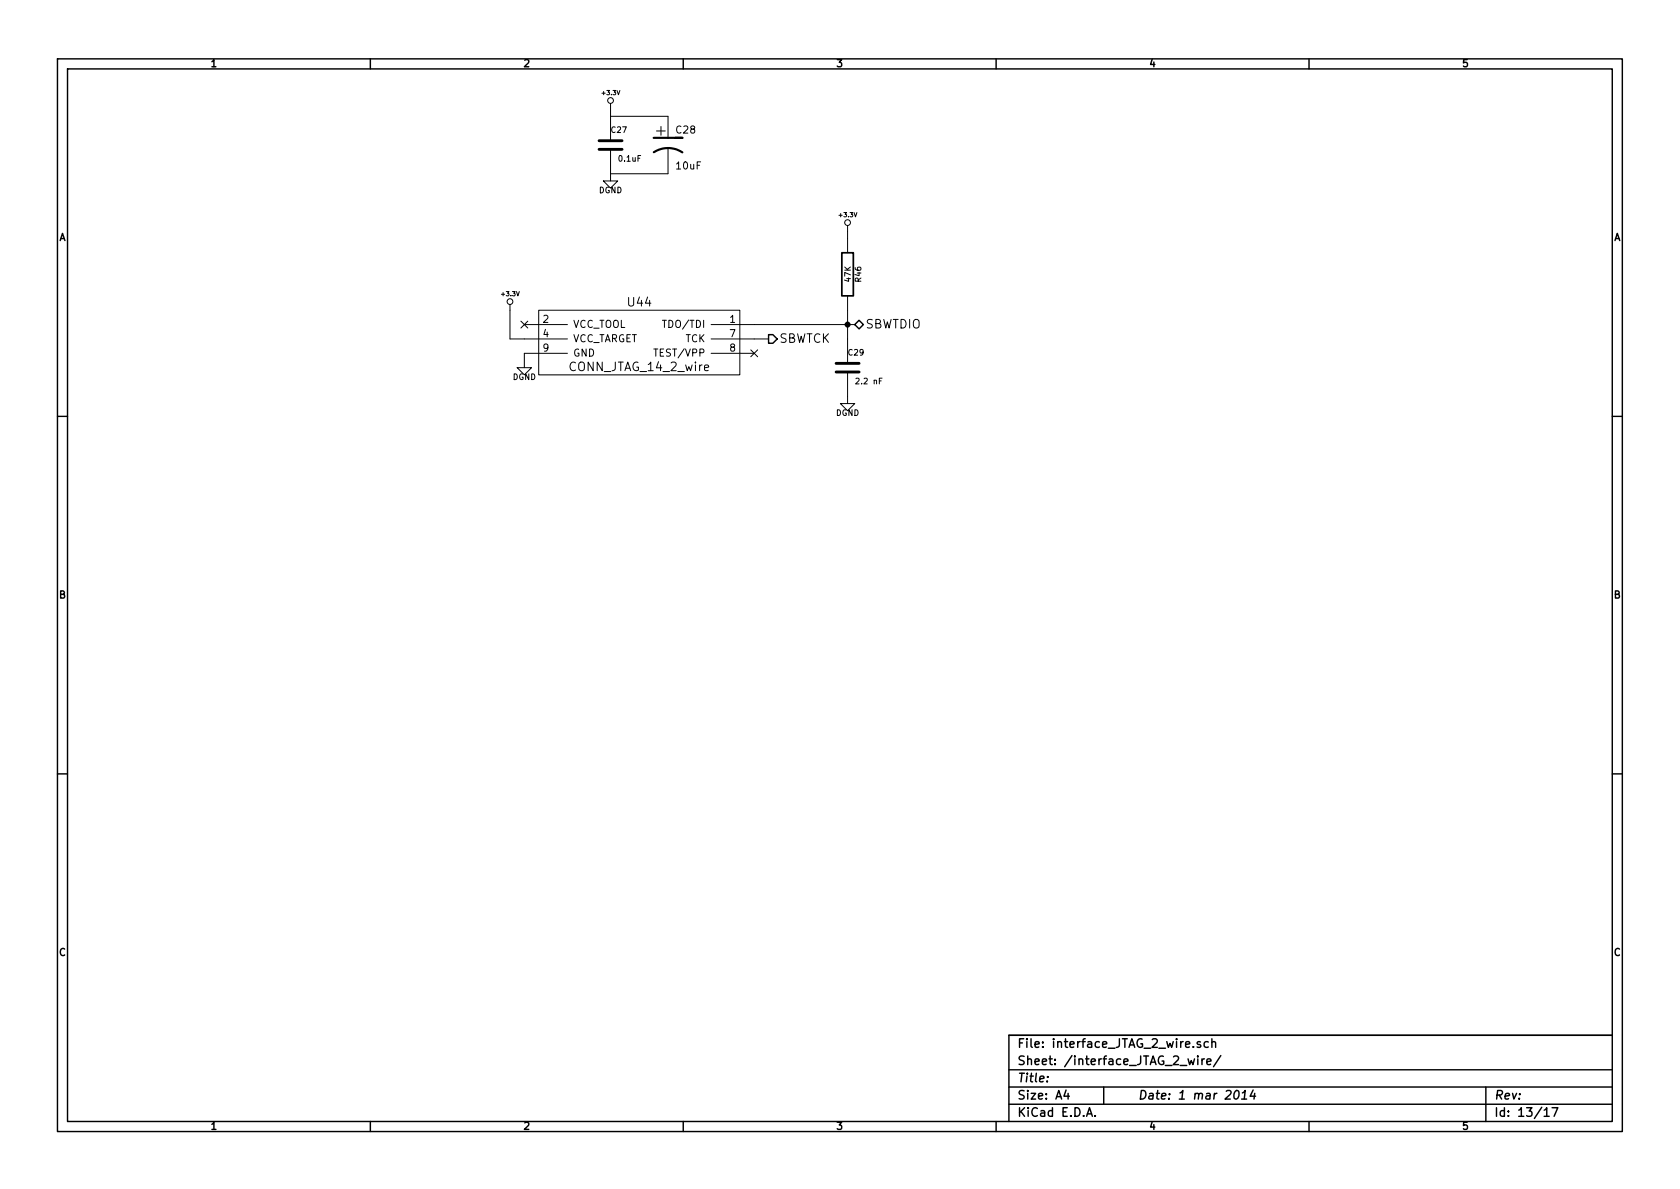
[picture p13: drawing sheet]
EESchema Schematic File Version 2
LIBS:power
LIBS:device
LIBS:transistors
LIBS:conn
LIBS:linear
LIBS:regul
LIBS:74xx
LIBS:cmos4000
LIBS:adc-dac
LIBS:memory
LIBS:xilinx
LIBS:special
LIBS:microcontrollers
LIBS:dsp
LIBS:microchip
LIBS:analog_switches
LIBS:motorola
LIBS:texas
LIBS:intel
LIBS:audio
LIBS:interface
LIBS:digital-audio
LIBS:philips
LIBS:display
LIBS:cypress
LIBS:siliconi
LIBS:opto
LIBS:atmel
LIBS:contrib
LIBS:valves
LIBS:bike_light
LIBS:bike_light-cache
EELAYER 27 0
EELAYER END
$Descr A4 11693 8268
encoding utf-8
Sheet 14 17
Title ""
Date "1 mar 2014"
Rev ""
Comp ""
Comment1 ""
Comment2 ""
Comment3 ""
Comment4 ""
$EndDescr
$Comp
L CONN_JTAG_14 U44
U 1 1
P 4450 2100
F 0 "U44" H 4450 2100 60  0000 C CNN
F 1 "CONN_JTAG_14_2_wire" H 4450 1650 60  0000 C CNN
F 2 "" H 4450 2100 60  0000 C CNN
F 3 "" H 4450 2100 60  0000 C CNN
	1    4450 2100
	1    0    0    -1  
$EndComp
$Comp
L C C27
U 1 1
P 4250 1000
F 0 "C27" H 4250 1100 40  0000 L CNN
F 1 "0.1uF" H 4300 900 40  0000 L CNN
F 2 "~" H 4288 850 30  0000 C CNN
F 3 "~" H 4250 1000 60  0000 C CNN
	1    4250 1000
	1    0    0    -1  
$EndComp
$Comp
L +3.3V #PWR085
U 1 1
P 4250 750
F 0 "#PWR085" H 4250 710 30  0001 C CNN
F 1 "+3.3V" H 4250 860 30  0000 C CNN
F 2 "" H 4250 750 60  0000 C CNN
F 3 "" H 4250 750 60  0000 C CNN
	1    4250 750 
	1    0    0    -1  
$EndComp
$Comp
L DGND #PWR086
U 1 1
P 4250 1250
F 0 "#PWR086" H 4250 1250 40  0001 C CNN
F 1 "DGND" H 4250 1180 40  0000 C CNN
F 2 "" H 4250 1250 60  0000 C CNN
F 3 "" H 4250 1250 60  0000 C CNN
	1    4250 1250
	1    0    0    -1  
$EndComp
Wire Wire Line
	4250 750  4250 800 
Wire Wire Line
	4250 1200 4250 1250
$Comp
L +3.3V #PWR087
U 1 1
P 3550 2150
F 0 "#PWR087" H 3550 2110 30  0001 C CNN
F 1 "+3.3V" H 3550 2260 30  0000 C CNN
F 2 "" H 3550 2150 60  0000 C CNN
F 3 "" H 3550 2150 60  0000 C CNN
	1    3550 2150
	1    0    0    -1  
$EndComp
NoConn ~ 3650 2250
Wire Wire Line
	3550 2150 3550 2350
Wire Wire Line
	3550 2350 3650 2350
$Comp
L DGND #PWR088
U 1 1
P 3650 2550
F 0 "#PWR088" H 3650 2550 40  0001 C CNN
F 1 "DGND" H 3650 2480 40  0000 C CNN
F 2 "" H 3650 2550 60  0000 C CNN
F 3 "" H 3650 2550 60  0000 C CNN
	1    3650 2550
	1    0    0    -1  
$EndComp
Wire Wire Line
	3650 2450 3650 2550
NoConn ~ 5250 2450
Text HLabel 5350 2350 2    60   Output ~ 0
SBWTCK
$Comp
L CP1 C28
U 1 1
P 4650 1000
F 0 "C28" H 4700 1100 50  0000 L CNN
F 1 "10uF" H 4700 850 50  0000 L CNN
F 2 "~" H 4650 1000 60  0000 C CNN
F 3 "~" H 4650 1000 60  0000 C CNN
	1    4650 1000
	1    0    0    -1  
$EndComp
Wire Wire Line
	5250 2350 5350 2350
Text HLabel 5950 2250 2    60   BiDi ~ 0
SBWTDIO
$Comp
L R R46
U 1 1
P 5900 1900
F 0 "R46" V 5980 1900 40  0000 C CNN
F 1 "47K" V 5907 1901 40  0000 C CNN
F 2 "~" V 5830 1900 30  0000 C CNN
F 3 "~" H 5900 1900 30  0000 C CNN
	1    5900 1900
	1    0    0    -1  
$EndComp
$Comp
L C C29
U 1 1
P 5900 2550
F 0 "C29" H 5900 2650 40  0000 L CNN
F 1 "2.2 nF" H 5950 2450 40  0000 L CNN
F 2 "~" H 5938 2400 30  0000 C CNN
F 3 "~" H 5900 2550 60  0000 C CNN
	1    5900 2550
	1    0    0    -1  
$EndComp
Wire Wire Line
	5250 2250 5950 2250
Wire Wire Line
	5900 2150 5900 2350
Connection ~ 5900 2250
$Comp
L +3.3V #PWR089
U 1 1
P 5900 1600
F 0 "#PWR089" H 5900 1560 30  0001 C CNN
F 1 "+3.3V" H 5900 1710 30  0000 C CNN
F 2 "" H 5900 1600 60  0000 C CNN
F 3 "" H 5900 1600 60  0000 C CNN
	1    5900 1600
	1    0    0    -1  
$EndComp
Wire Wire Line
	5900 1600 5900 1650
$Comp
L DGND #PWR090
U 1 1
P 5900 2800
F 0 "#PWR090" H 5900 2800 40  0001 C CNN
F 1 "DGND" H 5900 2730 40  0000 C CNN
F 2 "" H 5900 2800 60  0000 C CNN
F 3 "" H 5900 2800 60  0000 C CNN
	1    5900 2800
	1    0    0    -1  
$EndComp
Wire Wire Line
	5900 2800 5900 2750
Wire Wire Line
	4250 800  4650 800 
Wire Wire Line
	4250 1200 4650 1200
$EndSCHEMATC
